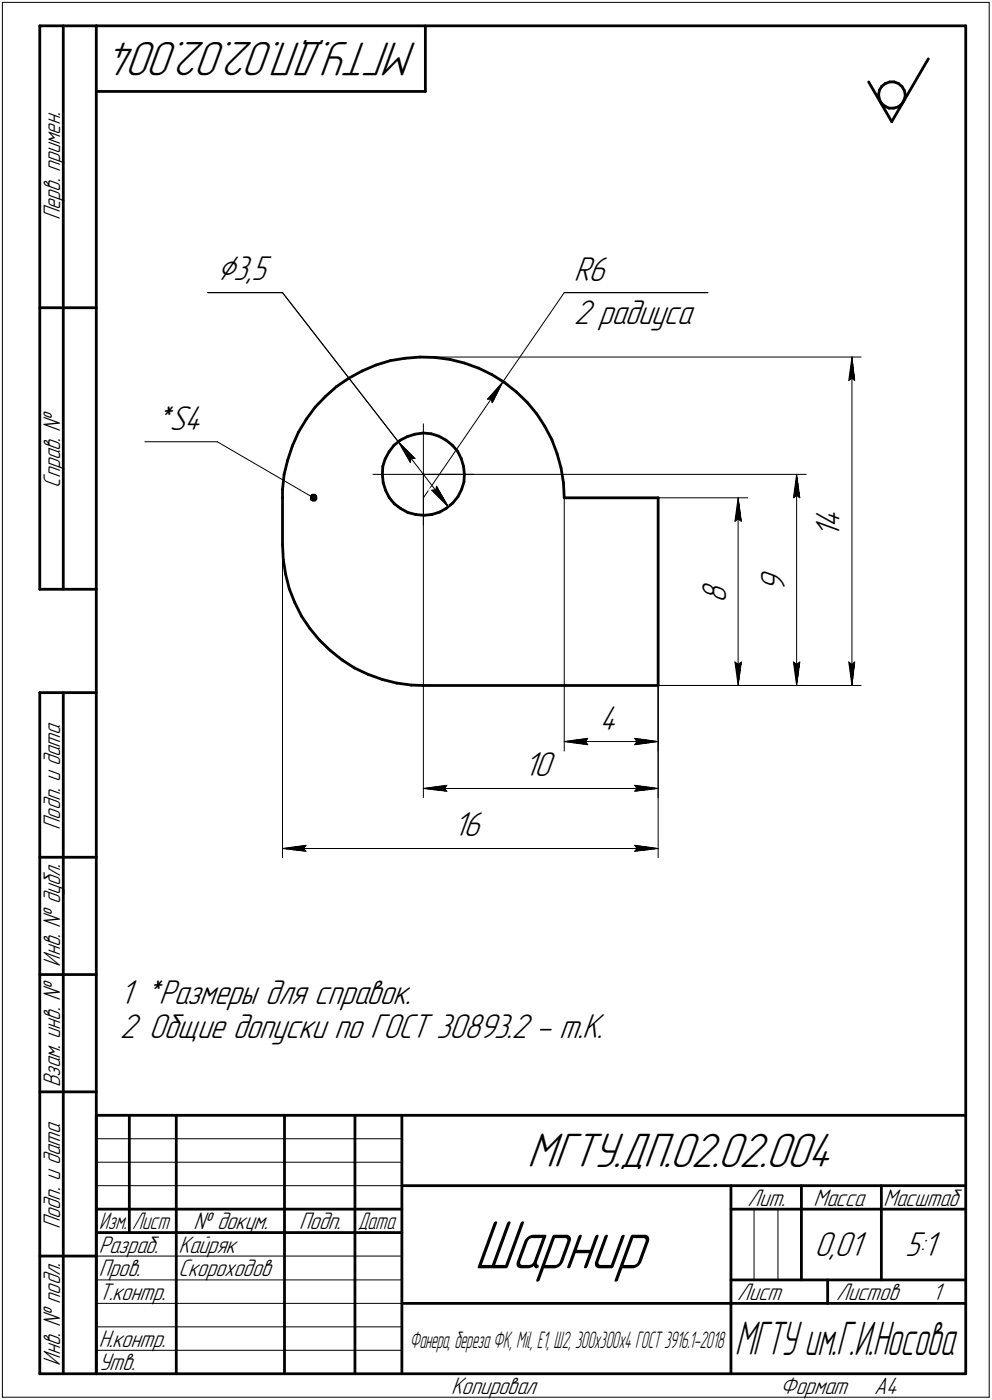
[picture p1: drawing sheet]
<svg xmlns="http://www.w3.org/2000/svg" width="211mm" height="298mm" viewBox="0 0 211 298" stroke-linecap="round" stroke-linejoin="round" font-family="sans-serif">
<defs><g id="words">
<text font-size="15.6" x="100.8" y="270.1">Шарнир</text>
<g font-size="10.9">
<text x="88.8" y="9" transform="rotate(-180 88.8 9)">МГТУ.ДП.02.02.004</text>
<text x="112.2" y="248.5">МГТУ.ДП.02.02.004</text>
</g>
<text font-size="10.6" x="156.4" y="288.5">МГТУ им.Г.И.Носова</text>
<text font-size="8.5" x="46.2" y="59.7">Ç3,5</text>
<g font-size="7.8">
<text x="122.1" y="59.8">R6</text>
<text x="122.1" y="68.9">2 радиуса</text>
<text x="32.9" y="91.5">*S4</text>
<text x="178.7" y="112.4" transform="rotate(-90 178.7 112.4)">4</text>
<text x="178.7" y="114.5" transform="rotate(-90 178.7 114.5)">1</text>
<text x="167" y="126" transform="rotate(-90 167 126)">9</text>
<text x="154.5" y="128.5" transform="rotate(-90 154.5 128.5)">8</text>
<text x="127.6" y="155.4">4</text>
<text x="111.5" y="165.3">10</text>
<text x="96.5" y="178.1">16</text>
<text x="25.5" y="213.8">1 *Размеры для справок.</text>
<text x="25.5" y="221">2 Общие допуски по ГОСТ 30893.2 - m.K.</text>
<text x="173.3" y="267.5">0,01</text>
<text x="192.6" y="267.5">5:1</text>
</g>
<g font-size="5.4">
<text x="12.8" y="46.9" transform="rotate(-90 12.8 46.9)">Перв. примен.</text>
<text x="12.8" y="103.8" transform="rotate(-90 12.8 103.8)">Справ. №</text>
<text x="12.8" y="176.7" transform="rotate(-90 12.8 176.7)">Подп. и дата</text>
<text x="12.8" y="205.8" transform="rotate(-90 12.8 205.8)">Инв. № дубл.</text>
<text x="12.8" y="231.6" transform="rotate(-90 12.8 231.6)">Взам. инв. №</text>
<text x="159.1" y="256.8">Лит.</text>
<text x="173.1" y="256.8">Масса</text>
<text x="188" y="256.8">Масштаб</text>
<text x="12.8" y="261.7" transform="rotate(-90 12.8 261.7)">Подп. и дата</text>
<text x="41.2" y="261.8">№ докум.</text>
<text x="63.6" y="261.8">Подп.</text>
<text x="21" y="266.8">Разраб.</text>
<text x="38" y="266.8">Кайряк</text>
<text x="21" y="271.8">Пров.</text>
<text x="38" y="271.8">Скороходов</text>
<text x="21" y="276.8">Т.контр.</text>
<text x="156.9" y="276.8">Лист</text>
<text x="177.9" y="276.8">Листов</text>
<text x="198.4" y="276.8">1</text>
<text x="21" y="286.8">Н.контр.</text>
<text x="12.8" y="290.8" transform="rotate(-90 12.8 290.8)">Инв. № подл.</text>
<text x="21" y="291.8">Утв.</text>
<text x="96" y="296.8">Копировал</text>
<text x="166" y="296.8">Формат</text>
<text x="186" y="296.8">A4</text>
</g>
<g font-size="5.3">
<text x="21.1" y="261.8">Изм.</text>
<text x="28.1" y="261.8">Лист</text>
<text x="76.1" y="261.8">Дата</text>
</g>
<text font-size="5.2" x="87.2" y="287.1">Фанера, береза ФК, Mil, Е1, Ш2, 300х300x4 ГОСТ 3916.1-2018</text>
</g></defs>
<g fill="none" stroke="#000" stroke-width=".59">
<path d="M8.5 5.5v120zM8.5 5.5h12zM13.5 5.5v120zM20.5 5.5v287zM20.5 5.5h185zM20.5 19.5h70zM90.5 5.5v14zM184.8 17.4l4.9 8.5zM187.1 19.2l-.2 1zM187.6 18.4l.8-.6zM187.6 18.4l-.5 .8zM188.4 17.8l.9-.4z"/>
<path d="M189.3 17.4h.9zM190.2 17.4l1 .4zM191.2 17.8l.7 .7zM191.9 18.5l.5 .8zM192.4 19.3l.2 .9zM197.5 12.5l-7.8 13.4zM205.5 5.5v287zM186.9 20.2l.2 1zM187.1 21.2l.4 .8zM187.5 22l.8 .6zM188.3 22.6l.8 .4zM189.1 23h1.1z"/>
<path d="M190.2 23l.9-.2zM191.1 22.8l.8-.6zM192.4 21.3l-.5 .9zM192.6 20.4l-.2 .9zM192.6 20.2v.2zM8.5 65.5h12zM77 79l3-1.3zM80 77.7l3.1-.9zM83.1 76.8l3.1-.5zM86.2 76.3l3.2-.3zM89.4 76l3.1 .1zM92.5 76.1l3.3 .4z"/>
<path d="M95.8 76.5l3 .8zM98.8 77.3l3.1 1.1zM101.9 78.4l2.7 1.4zM104.6 79.8l2.8 1.6zM61.2 98l-.7 3zM62.2 94.9l-1 3.1zM63.5 92l-1.3 2.9zM65.2 89.2l-1.7 2.8zM67.1 86.7l-1.9 2.5zM69.3 84.4l2.3-2.1zM69.3 84.4l-2.2 2.3zM71.6 82.3l2.7-1.8z"/>
<path d="M74.3 80.5l2.7-1.5zM81.4 99.3v1.8zM82 97.7l-.6 1.6zM82.8 96.2l-.8 1.5zM83.8 94.8l1.4-1.1zM83.8 94.8l-1 1.4zM85.2 93.7l1.5-.7zM86.7 93l1.6-.5zM88.3 92.5l1.8-.3zM90.1 92.2l1.7 .2zM91.8 92.4l1.6 .5zM93.4 92.9l1.5 .8z"/>
<path d="M94.9 93.7l1.4 1.1zM96.3 94.8l1.1 1.3zM97.4 96.1l.7 1.5zM98.1 97.6l.5 1.7zM98.6 99.3l.2 1.7zM107.4 81.4l2.5 2.1zM109.9 83.5l2.3 2.2zM112.2 85.7l2 2.4zM114.2 88.1l1.7 2.7zM115.9 90.8l1.5 2.8zM117.4 93.6l1.1 3zM118.5 96.6l.9 3.1z"/>
<path d="M119.4 99.7l.5 3.1zM60.1 116l.2 3.2zM60.1 104.2v1.8zM60.1 106v10zM60.3 119.2l.5 3.1zM60.5 101l-.4 3.2zM81.4 101.1l.1 1.7zM81.5 102.8l.5 1.6zM82 104.4l.8 1.5zM82.8 105.9l1.1 1.4zM83.9 107.3l1.4 1zM85.3 108.3l1.5 .8z"/>
<path d="M86.8 109.1l1.7 .5zM88.5 109.6l1.7 .1zM90.2 109.7l1.7-.1zM91.9 109.6l1.7-.5zM93.6 109.1l1.4-.9zM95 108.2l1.4-1.1zM97.5 105.7l-1.1 1.4zM98.2 104.2l-.7 1.5zM98.7 102.6l-.5 1.6zM98.8 101l-.1 1.6zM119.9 102.8l.2 3.2zM120.1 106h19.9z"/>
<path d="M140 106v40zM8.5 125.5h12zM60.8 122.3l.8 3.1zM61.6 125.4l1.1 3zM62.7 128.4l1.5 2.8zM64.2 131.2l1.8 2.7zM66 133.9l2 2.4zM68 136.3l2.3 2.2zM70.3 138.5l2.5 2zM8.5 147.5v145zM8.5 147.5h12zM13.5 147.5v145z"/>
<path d="M72.8 140.5l2.6 1.7zM75.4 142.2l2.9 1.4zM78.3 143.6l3.1 1.1zM81.4 144.7l3 .8zM84.4 145.5l3.1 .4zM87.5 145.9l2.6 .1zM90.1 146h49.9zM8.5 182.5h12zM8.5 207.5h12zM8.5 232.5h12zM20.5 237.5h185zM20.5 237.5v55z"/>
<path d="M27.5 237.5v25zM37.5 237.5v55zM60.5 237.5v55zM75.5 237.5v55zM85.5 237.5v55zM20.5 257.5h65zM85.5 252.5h120zM155.5 252.5v40zM155.5 257.5h15zM170.5 252.5v20zM170.5 257.5h35zM187.5 252.5v20z"/>
<path d="M8.5 267.5h12zM20.5 262.5h65zM85.5 277.5h70zM155.5 277.5h50zM155.5 272.5h50zM176.1 272.5v5zM8.5 292.5h12zM20.5 292.5h185z"/>
</g>
<g fill="none" stroke="#000" stroke-width=".21">
<path d="M.5 .5v297zM.5 .5h210zM210.5 .5v297zM44.2 62.3h15.9zM60.1 62.3l24.7 31.8zM90.1 76h93.1zM120.1 62.3l-13.1 19zM120.1 62.3h30.5zM181.3 76l.6 5zM181.3 76l-.7 5zM181.3 76v70zM30.8 94.1h15.4z"/>
<path d="M46.2 94.1l20.5 11.9zM84.8 94.1l3.5 3.5zM84.8 94.1l2.5 4.4zM84.8 94.1l10.6 13.8zM87.5 97.6h.8zM87.5 97.6l-.2 .9zM90.1 90.3v10.7zM103.7 85h.8zM104.5 85l.2 .8zM107 81.3l-2.3 4.5zM107 81.3l-3.3 3.7zM107 81.3l-16.9 24.7z"/>
<path d="M180.6 81l.7-.5zM181.3 80.5l.6 .5zM60.1 116v66.6zM79.3 101h10.8zM90.1 101h10.7zM90.1 101v10.8zM90.1 101h81.4zM90.1 101v68.8zM91.9 104.4l3.5 3.5zM91.9 104.4l.8-.1zM92.9 103.5l-.2 .8zM92.9 103.5l2.5 4.4z"/>
<path d="M120.1 106v53.9zM140 106h19.1zM140 106v53.9zM156.4 111l.7-.5zM157.1 106l.6 5zM157.1 110.5l.6 .5zM157.1 106l-.7 5zM157.1 106v40zM168.8 106l.7-.5zM169.5 101l.7 5zM169.5 105.5l.7 .5zM169.5 101l-.7 5z"/>
<path d="M169.5 101v45zM120.1 157.9l5-.7zM120.1 157.9l5 .7zM120.1 157.9h19.9zM124.5 157.9l.6 .7zM125.1 157.2l-.6 .7zM135 158.6l5-.7zM135 157.2l.6 .7zM135 157.2l5 .7zM135.6 157.9l-.6 .7zM140 146v36.6zM140 146h19.1z"/>
<path d="M140 146h31.5zM140 146h43.2zM140 146v23.8zM156.4 141l.7 5zM156.4 141l.7 .5zM157.1 141.5l.6-.5zM157.7 141l-.6 5zM168.8 141l.7 5zM168.8 141l.7 .5zM169.5 141.5l.7-.5zM170.2 141l-.7 5zM180.6 141l.7 5z"/>
<path d="M180.6 141l.7 .5zM181.3 141.5l.6-.5zM181.9 141l-.6 5zM90.1 167.9l5-.7zM90.1 167.9l5 .6zM90.1 167.9h49.9zM94.6 167.9l.5 .6zM95.1 167.2l-.5 .7zM135 168.5l5-.6zM135 167.2l.6 .7zM135 167.2l5 .7zM135.6 167.9l-.6 .6z"/>
<path d="M60.1 180.7l5-.7zM60.1 180.7l5 .6zM60.1 180.7h79.9zM64.6 180.7l.5 .6zM65.1 180l-.5 .7zM135 181.3l5-.6zM135 180l.6 .7zM135 180l5 .7zM135.6 180.7l-.6 .6zM20.5 247.5h65zM20.5 252.5h65zM20.5 242.5h65z"/>
<path d="M160.4 257.5v15zM165.5 257.5v15zM20.5 267.5h65zM20.5 272.5h65zM20.5 277.5h65zM.5 297.5h210zM20.5 282.5h65zM20.5 287.5h65z"/>
</g>
<g fill="#fff" stroke="#fff" stroke-width=".21">
<path d="M96.5 172.6h7.1zM96.5 172.6h7.1zM96.5 172.7h7.1zM96.5 172.8h7.1zM96.5 172.9h7.1zM96.5 173h7.1zM96.5 173.1h7.1zM96.5 173.1h7.1zM96.5 173.2h7.1zM96.5 173.3h7.1zM96.5 173.4h7.1zM96.5 173.5h7.1zM96.5 173.6h7.1zM96.5 173.7h7.1zM96.5 173.7h7.1zM96.5 173.8h7.1zM96.5 173.9h7.1zM96.5 174h7.1zM96.5 174.1h7.1zM96.5 174.2h7.1zM96.5 174.2h7.1zM96.5 174.3h7.1zM96.5 174.4h7.1zM96.5 174.5h7.1zM96.5 174.6h7.1zM96.5 174.7h7.1zM96.5 174.8h7.1zM96.5 174.8h7.1zM96.5 174.9h7.1zM96.5 175h7.1zM96.5 175.1h7.1zM96.5 175.2h7.1zM96.5 175.3h7.1zM96.5 175.3h7.1zM96.5 175.4h7.1zM96.5 175.5h7.1zM96.5 175.6h7.1zM96.5 175.7h7.1zM96.5 175.8h7.1zM96.5 175.9h7.1zM96.5 175.9h7.1zM96.5 176h7.1zM96.5 176.1h7.1zM96.5 176.2h7.1zM96.5 176.3h7.1zM96.5 176.4h7.1zM96.5 176.4h7.1zM96.5 176.5h7.1zM96.5 176.6h7.1zM96.5 176.7h7.1zM96.5 176.8h7.1zM96.5 176.9h7.1zM96.5 177h7.1zM96.5 177h7.1zM96.5 177.1h7.1zM96.5 177.2h7.1zM96.5 177.3h7.1zM96.5 177.4h7.1zM96.5 177.5h7.1zM96.5 177.5h7.1zM96.5 177.6h7.1zM96.5 177.7h7.1zM96.5 177.8h7.1zM96.5 177.9h7.1zM96.5 178h7.1zM96.5 178.1h7.1zM96.5 178.1h7.1zM96.5 178.2h7.1zM96.5 178.3h7.1zM96.5 178.4h7.1zM96.5 178.5h7.1zM96.5 178.6h7.1zM96.5 178.6h7.1zM96.5 178.7h7.1zM96.5 178.8h7.1zM96.5 178.9h7.1zM96.5 179h7.1zM96.5 179.1h7.1zM96.5 179.2h7.1zM96.5 179.2h7.1zM96.5 179.3h7.1zM96.5 179.4h7.1zM96.5 179.5h7.1zM96.5 179.6h7.1z"/>
<path d="M65 179.5h.6zM64.4 179.6h1.2zM63.8 179.7h1.8zM63.2 179.7h2.4zM62.6 179.8h3zM61.9 179.9h3.7zM61.7 180h3.9zM61.6 180.1h4zM61.3 180.2h4.3zM61.1 180.3h4.5zM61 180.3h4.6zM60.7 180.4h4.9zM60.5 180.5h5.1zM60.4 180.6h5.2zM60.1 180.7h5.5zM60.4 180.8h5.2zM60.6 180.8h5zM60.8 180.9h4.8zM61 181h4.6zM61.3 181.1h4.3zM61.5 181.2h4.1zM61.7 181.3h3.9zM61.9 181.4h3.7zM62.6 181.4h3zM63.2 181.5h2.4zM63.8 181.6h1.8zM64.4 181.7h1.2zM65 181.8h.6z"/>
<path d="M134.5 179.5h.7zM134.5 179.6h1.3zM134.5 179.7h1.9zM134.5 179.7h2.6zM134.5 179.8h3.2zM134.5 179.9h3.8zM134.5 180h4zM134.5 180.1h4.2zM134.5 180.2h4.4zM134.5 180.3h4.6zM134.5 180.3h4.8zM134.5 180.4h4.9zM134.5 180.5h5.2zM134.5 180.6h5.4zM134.5 180.7h5.5zM134.5 180.8h5.4zM134.5 180.8h5.1zM134.5 180.9h4.9zM134.5 181h4.7zM134.5 181.1h4.4zM134.5 181.2h4.3zM134.5 181.3h4zM134.5 181.4h3.8zM134.5 181.4h3.2zM134.5 181.5h2.6zM134.5 181.6h1.9zM134.5 181.7h1.3zM134.5 181.8h.7z"/>
<path d="M148.9 123.5h7.1zM148.9 123.6h7.1zM148.9 123.7h7.1zM148.9 123.8h7.1zM148.9 123.9h7.1zM148.9 124h7.1zM148.9 124h7.1zM148.9 124.1h7.1zM148.9 124.2h7.1zM148.9 124.3h7.1zM148.9 124.4h7.1zM148.9 124.5h7.1zM148.9 124.5h7.1zM148.9 124.6h7.1zM148.9 124.7h7.1zM148.9 124.8h7.1zM148.9 124.9h7.1zM148.9 125h7.1zM148.9 125.1h7.1zM148.9 125.1h7.1zM148.9 125.2h7.1zM148.9 125.3h7.1zM148.9 125.4h7.1zM148.9 125.5h7.1zM148.9 125.6h7.1zM148.9 125.6h7.1zM148.9 125.7h7.1zM148.9 125.8h7.1zM148.9 125.9h7.1zM148.9 126h7.1zM148.9 126.1h7.1zM148.9 126.2h7.1zM148.9 126.2h7.1zM148.9 126.3h7.1zM148.9 126.4h7.1zM148.9 126.5h7.1zM148.9 126.6h7.1zM148.9 126.7h7.1zM148.9 126.7h7.1zM148.9 126.8h7.1zM148.9 126.9h7.1zM148.9 127h7.1zM148.9 127.1h7.1zM148.9 127.2h7.1zM148.9 127.3h7.1zM148.9 127.3h7.1zM148.9 127.4h7.1zM148.9 127.5h7.1zM148.9 127.6h7.1zM148.9 127.7h7.1zM148.9 127.8h7.1zM148.9 127.8h7.1zM148.9 127.9h7.1zM148.9 128h7.1zM148.9 128.1h7.1zM148.9 128.2h7.1zM148.9 128.3h7.1zM148.9 128.4h7.1zM148.9 128.4h7.1z"/>
<path d="M157 106.3h.2zM157 106.3h.2zM156.9 106.4h.4zM156.9 106.5h.4zM156.8 106.6h.5zM156.8 106.7h.6zM156.8 106.8h.6zM156.7 106.8h.8zM156.7 106.9h.8zM156.6 107h1zM156.6 107.1h1zM156.5 107.2h1.1zM156.5 107.3h1.1zM156.5 107.4h1.1zM156.5 107.4h1.2zM156.5 107.5h1.2zM156.4 107.6h1.4zM156.4 107.7h1.4zM156.3 107.8h1.5zM156.3 107.9h1.6zM156.3 107.9h1.6zM156.3 108h1.6zM156.3 108.1h1.6zM156.3 108.2h1.6zM156.3 108.3h1.6zM156.3 108.4h1.6zM156.3 108.5h1.7zM156.2 108.5h1.8zM156.2 108.6h1.8zM156.2 108.7h1.8zM156.2 108.8h1.8zM156.2 108.9h1.8zM156.2 109h1.8zM156.2 109.1h1.9zM156.2 109.1h1.9zM156.2 109.2h1.9zM156.1 109.3h2zM156.1 109.4h2zM156.1 109.5h2zM156.1 109.6h2zM156.1 109.6h2zM156.1 109.7h2.1zM156.1 109.8h2.1zM156.1 109.9h2.1zM156.1 110h2.1zM156 110.1h2.2zM156 110.2h2.2zM156 110.2h2.2zM156 110.3h2.2zM156 110.4h2.2zM156 110.5h2.2zM156 110.6h2.2zM156 110.7h2.2zM156 110.7h2.2zM156 110.8h2.2zM156 110.9h2.3zM156 111h2.3zM156 111.1h2.3zM156 111.2h2.3zM156 111.3h2.3zM156 111.3h2.3zM156 111.4h2.3z"/>
<path d="M155.9 140.5h2.4zM156 140.5h2.3zM156 140.6h2.3zM156 140.7h2.3zM156 140.8h2.3zM156 140.9h2.3zM156 141h2.3zM156 141.1h2.3zM156 141.1h2.2zM156 141.2h2.2zM156 141.3h2.2zM156 141.4h2.2zM156 141.5h2.2zM156 141.6h2.2zM156 141.6h2.2zM156 141.7h2.2zM156 141.8h2.2zM156 141.9h2.2zM156.1 142h2.1zM156.1 142.1h2.1zM156.1 142.2h2.1zM156.1 142.2h2.1zM156.1 142.3h2zM156.1 142.4h2zM156.1 142.5h2zM156.1 142.6h2zM156.1 142.7h2zM156.2 142.7h1.9zM156.2 142.8h1.9zM156.2 142.9h1.9zM156.2 143h1.8zM156.2 143.1h1.8zM156.2 143.2h1.8zM156.2 143.3h1.8zM156.2 143.3h1.8zM156.2 143.4h1.8zM156.3 143.5h1.7zM156.3 143.6h1.6zM156.3 143.7h1.6zM156.3 143.8h1.6zM156.3 143.8h1.6zM156.3 143.9h1.6zM156.3 144h1.6zM156.3 144.1h1.6zM156.3 144.2h1.5zM156.4 144.3h1.4zM156.4 144.4h1.4zM156.5 144.4h1.2zM156.5 144.5h1.2zM156.5 144.6h1.1zM156.5 144.7h1.1zM156.5 144.8h1.1zM156.6 144.9h1zM156.6 144.9h1zM156.7 145h.8zM156.7 145.1h.8zM156.8 145.2h.6zM156.8 145.3h.6zM156.8 145.4h.5zM156.9 145.5h.4zM156.9 145.5h.4zM157 145.6h.2zM157 145.7h.2z"/>
<path d="M161.4 121h7.1zM161.4 121.1h7.1zM161.4 121.2h7.1zM161.4 121.2h7.1zM161.4 121.3h7.1zM161.4 121.4h7.1zM161.4 121.5h7.1zM161.4 121.6h7.1zM161.4 121.7h7.1zM161.4 121.8h7.1zM161.4 121.8h7.1zM161.4 121.9h7.1zM161.4 122h7.1zM161.4 122.1h7.1zM161.4 122.2h7.1zM161.4 122.3h7.1zM161.4 122.3h7.1zM161.4 122.4h7.1zM161.4 122.5h7.1zM161.4 122.6h7.1zM161.4 122.7h7.1zM161.4 122.8h7.1zM161.4 122.9h7.1zM161.4 122.9h7.1zM161.4 123h7.1zM161.4 123.1h7.1zM161.4 123.2h7.1zM161.4 123.3h7.1zM161.4 123.4h7.1zM161.4 123.4h7.1zM161.4 123.5h7.1zM161.4 123.6h7.1zM161.4 123.7h7.1zM161.4 123.8h7.1zM161.4 123.9h7.1zM161.4 124h7.1zM161.4 124h7.1zM161.4 124.1h7.1zM161.4 124.2h7.1zM161.4 124.3h7.1zM161.4 124.4h7.1zM161.4 124.5h7.1zM161.4 124.5h7.1zM161.4 124.6h7.1zM161.4 124.7h7.1zM161.4 124.8h7.1zM161.4 124.9h7.1zM161.4 125h7.1zM161.4 125.1h7.1zM161.4 125.1h7.1zM161.4 125.2h7.1zM161.4 125.3h7.1zM161.4 125.4h7.1zM161.4 125.5h7.1zM161.4 125.6h7.1zM161.4 125.6h7.1zM161.4 125.7h7.1zM161.4 125.8h7.1zM161.4 125.9h7.1z"/>
<path d="M169.4 101.3h.3zM169.4 101.3h.3zM169.3 101.4h.5zM169.3 101.5h.5zM169.2 101.6h.6zM169.2 101.7h.6zM169.2 101.8h.6zM169.2 101.9h.7zM169.2 101.9h.7zM169.1 102h.9zM169.1 102.1h.9zM169 102.2h1zM169 102.3h1.1zM169 102.4h1.1zM168.9 102.4h1.3zM168.9 102.5h1.3zM168.8 102.6h1.5zM168.8 102.7h1.5zM168.7 102.8h1.6zM168.7 102.9h1.6zM168.7 103h1.6zM168.7 103h1.6zM168.7 103.1h1.6zM168.7 103.2h1.6zM168.7 103.3h1.6zM168.7 103.4h1.6zM168.7 103.5h1.7zM168.7 103.5h1.7zM168.7 103.6h1.7zM168.7 103.7h1.7zM168.7 103.8h1.7zM168.7 103.9h1.7zM168.7 104h1.7zM168.7 104.1h1.8zM168.7 104.1h1.8zM168.7 104.2h1.8zM168.6 104.3h1.9zM168.6 104.4h1.9zM168.6 104.5h1.9zM168.6 104.6h1.9zM168.6 104.6h1.9zM168.6 104.7h2zM168.6 104.8h2zM168.6 104.9h2zM168.6 105h2zM168.5 105.1h2.1zM168.5 105.2h2.1zM168.5 105.2h2.1zM168.5 105.3h2.2zM168.5 105.4h2.2zM168.5 105.5h2.2zM168.5 105.6h2.2zM168.5 105.7h2.2zM168.5 105.7h2.2zM168.4 105.8h2.3zM168.4 105.9h2.4zM168.4 106h2.4zM168.4 106.1h2.4zM168.4 106.2h2.4zM168.4 106.3h2.4zM168.4 106.3h2.4zM168.4 106.4h2.4z"/>
<path d="M168.3 140.5h2.5zM168.4 140.5h2.4zM168.4 140.6h2.4zM168.4 140.7h2.4zM168.4 140.8h2.4zM168.4 140.9h2.4zM168.4 141h2.4zM168.4 141.1h2.4zM168.4 141.1h2.3zM168.5 141.2h2.2zM168.5 141.3h2.2zM168.5 141.4h2.2zM168.5 141.5h2.2zM168.5 141.6h2.2zM168.5 141.6h2.2zM168.5 141.7h2.1zM168.5 141.8h2.1zM168.5 141.9h2.1zM168.6 142h2zM168.6 142.1h2zM168.6 142.2h2zM168.6 142.2h2zM168.6 142.3h1.9zM168.6 142.4h1.9zM168.6 142.5h1.9zM168.6 142.6h1.9zM168.6 142.7h1.9zM168.7 142.7h1.8zM168.7 142.8h1.8zM168.7 142.9h1.8zM168.7 143h1.7zM168.7 143.1h1.7zM168.7 143.2h1.7zM168.7 143.3h1.7zM168.7 143.3h1.7zM168.7 143.4h1.7zM168.7 143.5h1.7zM168.7 143.6h1.6zM168.7 143.7h1.6zM168.7 143.8h1.6zM168.7 143.8h1.6zM168.7 143.9h1.6zM168.7 144h1.6zM168.7 144.1h1.6zM168.7 144.2h1.6zM168.8 144.3h1.5zM168.8 144.4h1.5zM168.9 144.4h1.3zM168.9 144.5h1.3zM169 144.6h1.1zM169 144.7h1.1zM169 144.8h1zM169.1 144.9h.9zM169.1 144.9h.9zM169.2 145h.7zM169.2 145.1h.7zM169.2 145.2h.6zM169.2 145.3h.6zM169.2 145.4h.6zM169.3 145.5h.5zM169.3 145.5h.5zM169.4 145.6h.3zM169.4 145.7h.3z"/>
<path d="M106.8 81.4h.2zM106.7 81.5h.3zM106.5 81.6h.5zM106.4 81.7h.6zM106.3 81.8h.6zM106.1 81.9h.8zM106 82h.9zM105.8 82h1.1zM105.7 82.1h1.2zM105.6 82.2h1.2zM105.4 82.3h1.4zM105.4 82.4h1.4zM105.3 82.5h1.5zM105.2 82.5h1.6zM105.2 82.6h1.6zM105.1 82.7h1.7zM105 82.8h1.8zM104.9 82.9h1.9zM104.8 83h2zM104.8 83.1h2zM104.7 83.1h2zM104.6 83.2h2.1zM104.6 83.3h2zM104.5 83.4h2.1zM104.4 83.5h2.1zM104.3 83.6h2.2zM104.2 83.7h2.2zM104.2 83.7h2.2zM104.1 83.8h2.2zM104.1 83.9h2.2zM104 84h2.3zM103.9 84.1h2.4zM103.8 84.2h2.4zM103.7 84.2h2.5zM103.6 84.3h2.5zM103.6 84.4h2.5zM103.5 84.5h2.5zM103.5 84.6h2.5zM103.4 84.7h2.5zM103.3 84.8h2.6zM103.2 84.8h2.6zM103.1 84.9h2.7zM103 85h2.7zM103 85.1h2.7zM103.1 85.2h2.6zM103.2 85.3h2.5zM103.4 85.3h2.2zM103.5 85.4h2.1zM103.6 85.5h1.9zM103.7 85.6h1.8zM103.9 85.7h1.5zM104 85.8h1.4zM104.1 85.9h1.2zM104.2 85.9h1.1zM104.3 86h.9zM104.5 86.1h.7zM104.6 86.2h.6zM104.6 86.3h.6zM104.8 86.4h.3zM104.9 86.4h.2z"/>
<path d="M122.1 54.2h8.1zM122.1 54.3h8.1zM122.1 54.4h8.1zM122.1 54.4h8.1zM122.1 54.5h8.1zM122.1 54.6h8.1zM122.1 54.7h8.1zM122.1 54.8h8.1zM122.1 54.9h8.1zM122.1 54.9h8.1zM122.1 55h8.1zM122.1 55.1h8.1zM122.1 55.2h8.1zM122.1 55.3h8.1zM122.1 55.4h8.1zM122.1 55.5h8.1zM122.1 55.5h8.1zM122.1 55.6h8.1zM122.1 55.7h8.1zM122.1 55.8h8.1zM122.1 55.9h8.1zM122.1 56h8.1zM122.1 56h8.1zM122.1 56.1h8.1zM122.1 56.2h8.1zM122.1 56.3h8.1zM122.1 56.4h8.1zM122.1 56.5h8.1zM122.1 56.6h8.1zM122.1 56.6h8.1zM122.1 56.7h8.1zM122.1 56.8h8.1zM122.1 56.9h8.1zM122.1 57h8.1zM122.1 57.1h8.1zM122.1 57.1h8.1zM122.1 57.2h8.1zM122.1 57.3h8.1zM122.1 57.4h8.1zM122.1 57.5h8.1zM122.1 57.6h8.1zM122.1 57.7h8.1zM122.1 57.7h8.1zM122.1 57.8h8.1zM122.1 57.9h8.1zM122.1 58h8.1zM122.1 58.1h8.1zM122.1 58.2h8.1zM122.1 58.3h8.1zM122.1 58.3h8.1zM122.1 58.4h8.1zM122.1 58.5h8.1zM122.1 58.6h8.1zM122.1 58.7h8.1zM122.1 58.8h8.1zM122.1 58.8h8.1zM122.1 58.9h8.1zM122.1 59h8.1zM122.1 59.1h8.1zM122.1 59.2h8.1zM122.1 59.3h8.1zM122.1 59.4h8.1zM122.1 59.4h8.1zM122.1 59.5h8.1zM122.1 59.6h8.1zM122.1 59.7h8.1zM122.1 59.8h8.1zM122.1 59.9h8.1zM122.1 59.9h8.1zM122.1 60h8.1zM122.1 60.1h8.1zM122.1 60.2h8.1zM122.1 60.3h8.1zM122.1 60.4h8.1zM122.1 60.5h8.1zM122.1 60.5h8.1zM122.1 60.6h8.1zM122.1 60.7h8.1zM122.1 60.8h8.1zM122.1 60.9h8.1zM122.1 61h8.1zM122.1 61h8.1zM122.1 61.1h8.1zM122.1 61.2h8.1z"/>
<path d="M122.1 63.2h26.6zM122.1 63.3h26.6zM122.1 63.4h26.6zM122.1 63.5h26.6zM122.1 63.6h26.6zM122.1 63.7h26.6zM122.1 63.8h26.6zM122.1 63.8h26.6zM122.1 63.9h26.6zM122.1 64h26.6zM122.1 64.1h26.6zM122.1 64.2h26.6zM122.1 64.3h26.6zM122.1 64.3h26.6zM122.1 64.4h26.6zM122.1 64.5h26.6zM122.1 64.6h26.6zM122.1 64.7h26.6zM122.1 64.8h26.6zM122.1 64.9h26.6zM122.1 64.9h26.6zM122.1 65h26.6zM122.1 65.1h26.6zM122.1 65.2h26.6zM122.1 65.3h26.6zM122.1 65.4h26.6zM122.1 65.4h26.6zM122.1 65.5h26.6zM122.1 65.6h26.6zM122.1 65.7h26.6zM122.1 65.8h26.6zM122.1 65.9h26.6zM122.1 66h26.6zM122.1 66h26.6zM122.1 66.1h26.6zM122.1 66.2h26.6zM122.1 66.3h26.6zM122.1 66.4h26.6zM122.1 66.5h26.6zM122.1 66.5h26.6zM122.1 66.6h26.6zM122.1 66.7h26.6zM122.1 66.8h26.6zM122.1 66.9h26.6zM122.1 67h26.6zM122.1 67.1h26.6zM122.1 67.1h26.6zM122.1 67.2h26.6zM122.1 67.3h26.6zM122.1 67.4h26.6zM122.1 67.5h26.6zM122.1 67.6h26.6zM122.1 67.6h26.6zM122.1 67.7h26.6zM122.1 67.8h26.6zM122.1 67.9h26.6zM122.1 68h26.6zM122.1 68.1h26.6zM122.1 68.2h26.6zM122.1 68.2h26.6zM122.1 68.3h26.6zM122.1 68.4h26.6zM122.1 68.5h26.6zM122.1 68.6h26.6zM122.1 68.7h26.6zM122.1 68.7h26.6zM122.1 68.8h26.6zM122.1 68.9h26.6zM122.1 69h26.6zM122.1 69.1h26.6zM122.1 69.2h26.6zM122.1 69.3h26.6zM122.1 69.3h26.6zM122.1 69.4h26.6zM122.1 69.5h26.6zM122.1 69.6h26.6zM122.1 69.7h26.6zM122.1 69.8h26.6zM122.1 69.8h26.6zM122.1 69.9h26.6zM122.1 70h26.6zM122.1 70.1h26.6zM122.1 70.2h26.6zM122.1 70.3h26.6zM122.1 70.4h26.6z"/>
<path d="M93 102.9h.1zM92.9 103h.3zM92.7 103h.5zM92.6 103.1h.7zM92.5 103.2h.8zM92.4 103.3h1zM92.3 103.4h1.2zM92.2 103.5h1.3zM92 103.5h1.6zM91.9 103.6h1.7zM91.9 103.7h1.7zM91.8 103.8h1.8zM91.7 103.9h2zM91.5 104h2.3zM91.4 104.1h2.4zM91.4 104.1h2.5zM91.3 104.2h2.6zM91.1 104.3h2.9zM91.2 104.4h2.8zM91.3 104.5h2.8zM91.4 104.6h2.7zM91.4 104.6h2.7zM91.5 104.7h2.7zM91.6 104.8h2.6zM91.7 104.9h2.6zM91.8 105h2.6zM91.9 105.1h2.5zM91.9 105.2h2.6zM92 105.2h2.5zM92.1 105.3h2.5zM92.2 105.4h2.4zM92.3 105.5h2.4zM92.4 105.6h2.3zM92.5 105.7h2.2zM92.5 105.7h2.3zM92.6 105.8h2.2zM92.7 105.9h2.2zM92.8 106h2.1zM92.9 106.1h2.1zM93 106.2h2zM93 106.3h2zM93.1 106.3h2zM93.2 106.4h1.9zM93.3 106.5h1.8zM93.4 106.6h1.7zM93.5 106.7h1.7zM93.6 106.8h1.6zM93.6 106.8h1.6zM93.7 106.9h1.5zM93.9 107h1.3zM94.1 107.1h1.1zM94.1 107.2h1.1zM94.3 107.3h.9zM94.5 107.4h.8zM94.6 107.4h.7zM94.7 107.5h.6zM94.9 107.6h.4zM95 107.7h.4zM95.2 107.8h.2z"/>
<path d="M84.8 94.2h.3zM84.8 94.3h.5zM84.9 94.4h.4zM84.9 94.5h.6zM84.9 94.6h.8zM84.9 94.7h1zM85 94.7h.9zM85 94.8h1.1zM85 94.9h1.3zM85 95h1.4zM85.1 95.1h1.3zM85.1 95.2h1.4zM85.1 95.2h1.5zM85.2 95.3h1.5zM85.2 95.4h1.6zM85.2 95.5h1.7zM85.2 95.6h1.8zM85.3 95.7h1.7zM85.3 95.8h1.8zM85.3 95.8h1.9zM85.3 95.9h2zM85.3 96h2.1zM85.4 96.1h2.1zM85.4 96.2h2.1zM85.5 96.3h2.1zM85.5 96.4h2.2zM85.6 96.4h2.2zM85.7 96.5h2.2zM85.7 96.6h2.3zM85.8 96.7h2.3zM85.8 96.8h2.3zM85.9 96.9h2.3zM85.9 96.9h2.4zM85.9 97h2.5zM86 97.1h2.5zM86 97.2h2.6zM86.1 97.3h2.5zM86.1 97.4h2.6zM86.2 97.5h2.6zM86.2 97.5h2.7zM86.3 97.6h2.7zM86.4 97.7h2.7zM86.4 97.8h2.6zM86.4 97.9h2.4zM86.4 98h2.3zM86.5 98h2.1zM86.6 98.1h1.9zM86.6 98.2h1.7zM86.7 98.3h1.5zM86.7 98.4h1.4zM86.8 98.5h1.2zM86.8 98.6h1.1zM86.9 98.6h.9zM87 98.7h.7zM87 98.8h.5zM87 98.9h.5zM87 99h.4zM87.1 99.1h.2z"/>
<path d="M46.2 54h11.9zM46.2 54.1h11.9zM46.2 54.2h11.9zM46.2 54.3h11.9zM46.2 54.4h11.9zM46.2 54.4h11.9zM46.2 54.5h11.9zM46.2 54.6h11.9zM46.2 54.7h11.9zM46.2 54.8h11.9zM46.2 54.9h11.9zM46.2 54.9h11.9zM46.2 55h11.9zM46.2 55.1h11.9zM46.2 55.2h11.9zM46.2 55.3h11.9zM46.2 55.4h11.9zM46.2 55.5h11.9zM46.2 55.5h11.9zM46.2 55.6h11.9zM46.2 55.7h11.9zM46.2 55.8h11.9zM46.2 55.9h11.9zM46.2 56h11.9zM46.2 56h11.9zM46.2 56.1h11.9zM46.2 56.2h11.9zM46.2 56.3h11.9zM46.2 56.4h11.9zM46.2 56.5h11.9zM46.2 56.6h11.9zM46.2 56.6h11.9zM46.2 56.7h11.9zM46.2 56.8h11.9zM46.2 56.9h11.9zM46.2 57h11.9zM46.2 57.1h11.9zM46.2 57.1h11.9zM46.2 57.2h11.9zM46.2 57.3h11.9zM46.2 57.4h11.9zM46.2 57.5h11.9zM46.2 57.6h11.9zM46.2 57.7h11.9zM46.2 57.7h11.9zM46.2 57.8h11.9zM46.2 57.9h11.9zM46.2 58h11.9zM46.2 58.1h11.9zM46.2 58.2h11.9zM46.2 58.3h11.9zM46.2 58.3h11.9zM46.2 58.4h11.9zM46.2 58.5h11.9zM46.2 58.6h11.9zM46.2 58.7h11.9zM46.2 58.8h11.9zM46.2 58.8h11.9zM46.2 58.9h11.9zM46.2 59h11.9zM46.2 59.1h11.9zM46.2 59.2h11.9zM46.2 59.3h11.9zM46.2 59.4h11.9zM46.2 59.4h11.9zM46.2 59.5h11.9zM46.2 59.6h11.9zM46.2 59.7h11.9zM46.2 59.8h11.9zM46.2 59.9h11.9zM46.2 59.9h11.9zM46.2 60h11.9zM46.2 60.1h11.9zM46.2 60.2h11.9zM46.2 60.3h11.9zM46.2 60.4h11.9zM46.2 60.5h11.9zM46.2 60.5h11.9zM46.2 60.6h11.9zM46.2 60.7h11.9zM46.2 60.8h11.9zM46.2 60.9h11.9zM46.2 61h11.9zM46.2 61h11.9zM46.2 61.1h11.9zM46.2 61.2h11.9z"/>
<path d="M173.1 107.4h7.2zM173.1 107.5h7.2zM173.1 107.6h7.2zM173.1 107.7h7.2zM173.1 107.8h7.2zM173.1 107.9h7.2zM173.1 107.9h7.2zM173.1 108h7.2zM173.1 108.1h7.2zM173.1 108.2h7.2zM173.1 108.3h7.2zM173.1 108.4h7.2zM173.1 108.5h7.2zM173.1 108.5h7.2zM173.1 108.6h7.2zM173.1 108.7h7.2zM173.1 108.8h7.2zM173.1 108.9h7.2zM173.1 109h7.2zM173.1 109.1h7.2zM173.1 109.1h7.2zM173.1 109.2h7.2zM173.1 109.3h7.2zM173.1 109.4h7.2zM173.1 109.5h7.2zM173.1 109.6h7.2zM173.1 109.6h7.2zM173.1 109.7h7.2zM173.1 109.8h7.2zM173.1 109.9h7.2zM173.1 110h7.2zM173.1 110.1h7.2zM173.1 110.2h7.2zM173.1 110.2h7.2zM173.1 110.3h7.2zM173.1 110.4h7.2zM173.1 110.5h7.2zM173.1 110.6h7.2zM173.1 110.7h7.2zM173.1 110.7h7.2zM173.1 110.8h7.2zM173.1 110.9h7.2zM173.1 111h7.2zM173.1 111.1h7.2zM173.1 111.2h7.2zM173.1 111.3h7.2zM173.1 111.3h7.2zM173.1 111.4h7.2zM173.1 111.5h7.2zM173.1 111.6h7.2zM173.1 111.7h7.2zM173.1 111.8h7.2zM173.1 111.8h7.2zM173.1 111.9h7.2zM173.1 112h7.2zM173.1 112.1h7.2zM173.1 112.2h7.2zM173.1 112.3h7.2zM173.1 112.4h7.2zM173.1 112.4h7.2zM173.1 112.5h7.2zM173.1 112.6h7.2zM173.1 112.7h7.2zM173.1 112.8h7.2zM173.1 112.9h7.2zM173.1 112.9h7.2zM173.1 113h7.2zM173.1 113.1h7.2zM173.1 113.2h7.2zM173.1 113.3h7.2zM173.1 113.4h7.2zM173.1 113.5h7.2zM173.1 113.5h7.2zM173.1 113.6h7.2zM173.1 113.7h7.2zM173.1 113.8h7.2zM173.1 113.9h7.2zM173.1 114h7.2zM173.1 114h7.2zM173.1 114.1h7.2zM173.1 114.2h7.2zM173.1 114.3h7.2zM173.1 114.4h7.2zM173.1 114.5h7.2z"/>
<path d="M181.2 76.3h.2zM181.2 76.4h.2zM181.1 76.5h.3zM181.1 76.5h.4zM181 76.6h.5zM181 76.7h.6zM181 76.8h.6zM180.9 76.9h.7zM180.9 77h.8zM180.8 77h.9zM180.8 77.1h.9zM180.8 77.2h1zM180.8 77.3h1zM180.8 77.4h1.1zM180.7 77.5h1.2zM180.7 77.6h1.2zM180.6 77.6h1.3zM180.6 77.7h1.3zM180.5 77.8h1.4zM180.5 77.9h1.5zM180.5 78h1.5zM180.5 78.1h1.5zM180.5 78.1h1.5zM180.5 78.2h1.5zM180.5 78.3h1.5zM180.5 78.4h1.5zM180.4 78.5h1.7zM180.4 78.6h1.7zM180.4 78.7h1.7zM180.4 78.7h1.7zM180.4 78.8h1.7zM180.4 78.9h1.7zM180.4 79h1.7zM180.3 79.1h1.9zM180.3 79.2h1.9zM180.3 79.2h1.9zM180.3 79.3h1.9zM180.3 79.4h1.9zM180.3 79.5h1.9zM180.3 79.6h1.9zM180.3 79.7h1.9zM180.3 79.8h2zM180.3 79.8h2zM180.3 79.9h2zM180.3 80h2zM180.3 80.1h2zM180.3 80.2h2zM180.3 80.3h2zM180.2 80.3h2.2zM180.2 80.4h2.2zM180.2 80.5h2.2zM180.2 80.6h2.2zM180.2 80.7h2.2zM180.2 80.8h2.2zM180.2 80.9h2.2zM180.1 80.9h2.4zM180.1 81h2.4zM180.1 81.1h2.4zM180.1 81.2h2.4zM180.1 81.3h2.4zM180.1 81.4h2.4zM180.1 81.4h2.4z"/>
<path d="M180 140.5h2.5zM180.1 140.5h2.4zM180.1 140.6h2.4zM180.1 140.7h2.4zM180.1 140.8h2.4zM180.1 140.9h2.4zM180.1 141h2.4zM180.1 141.1h2.4zM180.2 141.1h2.2zM180.2 141.2h2.2zM180.2 141.3h2.2zM180.2 141.4h2.2zM180.2 141.5h2.2zM180.2 141.6h2.2zM180.2 141.6h2.2zM180.3 141.7h2zM180.3 141.8h2zM180.3 141.9h2zM180.3 142h2zM180.3 142.1h2zM180.3 142.2h2zM180.3 142.2h2zM180.3 142.3h1.9zM180.3 142.4h1.9zM180.3 142.5h1.9zM180.3 142.6h1.9zM180.3 142.7h1.9zM180.3 142.7h1.9zM180.3 142.8h1.9zM180.3 142.9h1.9zM180.4 143h1.7zM180.4 143.1h1.7zM180.4 143.2h1.7zM180.4 143.3h1.7zM180.4 143.3h1.7zM180.4 143.4h1.7zM180.4 143.5h1.7zM180.5 143.6h1.5zM180.5 143.7h1.5zM180.5 143.8h1.5zM180.5 143.8h1.5zM180.5 143.9h1.5zM180.5 144h1.5zM180.5 144.1h1.5zM180.5 144.2h1.4zM180.6 144.3h1.3zM180.6 144.4h1.3zM180.7 144.4h1.2zM180.7 144.5h1.2zM180.8 144.6h1.1zM180.8 144.7h1zM180.8 144.8h1zM180.8 144.9h.9zM180.8 144.9h.9zM180.9 145h.8zM180.9 145.1h.7zM181 145.2h.6zM181 145.3h.6zM181 145.4h.5zM181.1 145.5h.4zM181.1 145.5h.3zM181.2 145.6h.2zM181.2 145.7h.2z"/>
<path d="M111.5 159.7h7.1zM111.5 159.8h7.1zM111.5 159.9h7.1zM111.5 159.9h7.1zM111.5 160h7.1zM111.5 160.1h7.1zM111.5 160.2h7.1zM111.5 160.3h7.1zM111.5 160.4h7.1zM111.5 160.4h7.1zM111.5 160.5h7.1zM111.5 160.6h7.1zM111.5 160.7h7.1zM111.5 160.8h7.1zM111.5 160.9h7.1zM111.5 161h7.1zM111.5 161h7.1zM111.5 161.1h7.1zM111.5 161.2h7.1zM111.5 161.3h7.1zM111.5 161.4h7.1zM111.5 161.5h7.1zM111.5 161.5h7.1zM111.5 161.6h7.1zM111.5 161.7h7.1zM111.5 161.8h7.1zM111.5 161.9h7.1zM111.5 162h7.1zM111.5 162.1h7.1zM111.5 162.1h7.1zM111.5 162.2h7.1zM111.5 162.3h7.1zM111.5 162.4h7.1zM111.5 162.5h7.1zM111.5 162.6h7.1zM111.5 162.6h7.1zM111.5 162.7h7.1zM111.5 162.8h7.1zM111.5 162.9h7.1zM111.5 163h7.1zM111.5 163.1h7.1zM111.5 163.2h7.1zM111.5 163.2h7.1zM111.5 163.3h7.1zM111.5 163.4h7.1zM111.5 163.5h7.1zM111.5 163.6h7.1zM111.5 163.7h7.1zM111.5 163.7h7.1zM111.5 163.8h7.1zM111.5 163.9h7.1zM111.5 164h7.1zM111.5 164.1h7.1zM111.5 164.2h7.1zM111.5 164.3h7.1zM111.5 164.3h7.1zM111.5 164.4h7.1zM111.5 164.5h7.1zM111.5 164.6h7.1zM111.5 164.7h7.1zM111.5 164.8h7.1zM111.5 164.8h7.1zM111.5 164.9h7.1zM111.5 165h7.1zM111.5 165.1h7.1zM111.5 165.2h7.1zM111.5 165.3h7.1zM111.5 165.4h7.1zM111.5 165.4h7.1zM111.5 165.5h7.1zM111.5 165.6h7.1zM111.5 165.7h7.1zM111.5 165.8h7.1zM111.5 165.9h7.1zM111.5 165.9h7.1zM111.5 166h7.1zM111.5 166.1h7.1zM111.5 166.2h7.1zM111.5 166.3h7.1zM111.5 166.4h7.1zM111.5 166.5h7.1zM111.5 166.5h7.1zM111.5 166.6h7.1zM111.5 166.7h7.1zM111.5 166.8h7.1z"/>
<path d="M134.5 166.7h.7zM134.5 166.8h1.3zM134.5 166.9h1.9zM134.5 167h2.6zM134.5 167h3.2zM134.5 167.1h3.8zM134.5 167.2h4zM134.5 167.3h4.2zM134.5 167.4h4.4zM134.5 167.5h4.6zM134.5 167.6h4.8zM134.5 167.6h4.9zM134.5 167.7h5.2zM134.5 167.8h5.4zM134.5 167.9h5.5zM134.5 168h5.4zM134.5 168.1h5.1zM134.5 168.1h4.9zM134.5 168.2h4.7zM134.5 168.3h4.4zM134.5 168.4h4.3zM134.5 168.5h4zM134.5 168.6h3.8zM134.5 168.7h3.2zM134.5 168.7h2.6zM134.5 168.8h1.9zM134.5 168.9h1.3zM134.5 169h.7z"/>
<path d="M95 166.7h.6zM94.4 166.8h1.2zM93.7 166.9h1.9zM93.1 167h2.5zM92.5 167h3.1zM91.9 167.1h3.7zM91.7 167.2h3.9zM91.5 167.3h4.1zM91.3 167.4h4.3zM91.1 167.5h4.5zM90.9 167.6h4.7zM90.7 167.6h4.9zM90.5 167.7h5.1zM90.3 167.8h5.3zM90.1 167.9h5.5zM90.3 168h5.3zM90.6 168.1h5zM90.8 168.1h4.8zM91 168.2h4.6zM91.3 168.3h4.3zM91.4 168.4h4.2zM91.7 168.5h3.9zM91.9 168.6h3.7zM92.5 168.7h3.1zM93.1 168.7h2.5zM93.7 168.8h1.9zM94.4 168.9h1.2zM95 169h.6z"/>
<path d="M127.6 149.8h5zM127.6 149.9h5zM127.6 149.9h5zM127.6 150h5zM127.6 150.1h5zM127.6 150.2h5zM127.6 150.3h5zM127.6 150.4h5zM127.6 150.5h5zM127.6 150.5h5zM127.6 150.6h5zM127.6 150.7h5zM127.6 150.8h5zM127.6 150.9h5zM127.6 151h5zM127.6 151h5zM127.6 151.1h5zM127.6 151.2h5zM127.6 151.3h5zM127.6 151.4h5zM127.6 151.5h5zM127.6 151.6h5zM127.6 151.6h5zM127.6 151.7h5zM127.6 151.8h5zM127.6 151.9h5zM127.6 152h5zM127.6 152.1h5zM127.6 152.1h5zM127.6 152.2h5zM127.6 152.3h5zM127.6 152.4h5zM127.6 152.5h5zM127.6 152.6h5zM127.6 152.7h5zM127.6 152.7h5zM127.6 152.8h5zM127.6 152.9h5zM127.6 153h5zM127.6 153.1h5zM127.6 153.2h5zM127.6 153.2h5zM127.6 153.3h5zM127.6 153.4h5zM127.6 153.5h5zM127.6 153.6h5zM127.6 153.7h5zM127.6 153.8h5zM127.6 153.8h5zM127.6 153.9h5zM127.6 154h5zM127.6 154.1h5zM127.6 154.2h5zM127.6 154.3h5zM127.6 154.3h5zM127.6 154.4h5zM127.6 154.5h5zM127.6 154.6h5zM127.6 154.7h5zM127.6 154.8h5zM127.6 154.9h5zM127.6 154.9h5zM127.6 155h5zM127.6 155.1h5zM127.6 155.2h5zM127.6 155.3h5zM127.6 155.4h5zM127.6 155.4h5zM127.6 155.5h5zM127.6 155.6h5zM127.6 155.7h5zM127.6 155.8h5zM127.6 155.9h5zM127.6 156h5zM127.6 156h5zM127.6 156.1h5zM127.6 156.2h5zM127.6 156.3h5zM127.6 156.4h5zM127.6 156.5h5zM127.6 156.5h5zM127.6 156.6h5zM127.6 156.7h5zM127.6 156.8h5z"/>
<path d="M134.5 156.8h.7zM134.5 156.9h1.3zM134.5 157h1.9zM134.5 157.1h2.6zM134.5 157.1h3.2zM134.5 157.2h3.8zM134.5 157.3h4zM134.5 157.4h4.3zM134.5 157.5h4.4zM134.5 157.6h4.7zM134.5 157.6h4.9zM134.5 157.7h5.1zM134.5 157.8h5.4zM134.5 157.9h5.5zM134.5 158h5.4zM134.5 158.1h5.2zM134.5 158.2h4.9zM134.5 158.2h4.8zM134.5 158.3h4.6zM134.5 158.4h4.4zM134.5 158.5h4.2zM134.5 158.6h4zM134.5 158.7h3.8zM134.5 158.7h3.2zM134.5 158.8h2.6zM134.5 158.9h1.9zM134.5 159h1.3zM134.5 159.1h.7z"/>
<path d="M125 156.8h.6zM124.4 156.9h1.2zM123.7 157h1.9zM123.1 157.1h2.5zM122.5 157.1h3.1zM121.8 157.2h3.8zM121.7 157.3h3.9zM121.4 157.4h4.2zM121.2 157.5h4.4zM121 157.6h4.6zM120.7 157.6h4.9zM120.6 157.7h5zM120.3 157.8h5.3zM120.1 157.9h5.5zM120.3 158h5.3zM120.5 158.1h5.1zM120.6 158.2h5zM120.9 158.2h4.7zM121.1 158.3h4.5zM121.2 158.4h4.4zM121.5 158.5h4.1zM121.7 158.6h3.9zM121.8 158.7h3.8zM122.5 158.7h3.1zM123.1 158.8h2.5zM123.7 158.9h1.9zM124.4 159h1.2zM125 159.1h.6z"/>
<path d="M32.9 85.9h11.3zM32.9 86h11.3zM32.9 86.1h11.3zM32.9 86.2h11.3zM32.9 86.3h11.3zM32.9 86.4h11.3zM32.9 86.4h11.3zM32.9 86.5h11.3zM32.9 86.6h11.3zM32.9 86.7h11.3zM32.9 86.8h11.3zM32.9 86.9h11.3zM32.9 87h11.3zM32.9 87h11.3zM32.9 87.1h11.3zM32.9 87.2h11.3zM32.9 87.3h11.3zM32.9 87.4h11.3zM32.9 87.5h11.3zM32.9 87.5h11.3zM32.9 87.6h11.3zM32.9 87.7h11.3zM32.9 87.8h11.3zM32.9 87.9h11.3zM32.9 88h11.3zM32.9 88.1h11.3zM32.9 88.1h11.3zM32.9 88.2h11.3zM32.9 88.3h11.3zM32.9 88.4h11.3zM32.9 88.5h11.3zM32.9 88.6h11.3zM32.9 88.6h11.3zM32.9 88.7h11.3zM32.9 88.8h11.3zM32.9 88.9h11.3zM32.9 89h11.3zM32.9 89.1h11.3zM32.9 89.2h11.3zM32.9 89.2h11.3zM32.9 89.3h11.3zM32.9 89.4h11.3zM32.9 89.5h11.3zM32.9 89.6h11.3zM32.9 89.7h11.3zM32.9 89.7h11.3zM32.9 89.8h11.3zM32.9 89.9h11.3zM32.9 90h11.3zM32.9 90.1h11.3zM32.9 90.2h11.3zM32.9 90.3h11.3zM32.9 90.3h11.3zM32.9 90.4h11.3zM32.9 90.5h11.3zM32.9 90.6h11.3zM32.9 90.7h11.3zM32.9 90.8h11.3zM32.9 90.8h11.3zM32.9 90.9h11.3zM32.9 91h11.3zM32.9 91.1h11.3zM32.9 91.2h11.3zM32.9 91.3h11.3zM32.9 91.4h11.3zM32.9 91.4h11.3zM32.9 91.5h11.3zM32.9 91.6h11.3zM32.9 91.7h11.3zM32.9 91.8h11.3zM32.9 91.9h11.3zM32.9 91.9h11.3zM32.9 92h11.3zM32.9 92.1h11.3zM32.9 92.2h11.3zM32.9 92.3h11.3zM32.9 92.4h11.3zM32.9 92.5h11.3zM32.9 92.5h11.3zM32.9 92.6h11.3zM32.9 92.7h11.3zM32.9 92.8h11.3zM32.9 92.9h11.3zM32.9 93h11.3z"/>
</g>
<g fill="#000" stroke="#000" stroke-width=".21">
<path d="M181.1 77.3h.2zM181.1 77.4h.2zM181.1 77.5h.2zM181.1 77.6h.2zM181.1 77.6h.2zM181.1 77.7h.2zM181.1 77.8h.2zM181.1 77.9h.2zM181 78h.3zM181 78.1h.3zM181 78.1h.3zM181 78.2h.3zM181 78.3h.3zM181 78.4h.3zM181 78.5h.3zM180.9 78.6h.4zM180.9 78.7h.4zM180.9 78.7h.4zM180.9 78.8h.4zM180.9 78.9h.4zM180.9 79h.4zM180.9 79.1h.4zM180.8 79.2h.5zM180.8 79.2h.5zM180.8 79.3h.5zM180.8 79.4h.5zM180.8 79.5h.5zM180.8 79.6h.5zM180.8 79.7h.5zM180.8 79.8h.5zM180.8 79.8h.5zM180.8 79.9h.5zM180.8 80h.5zM180.8 80.1h.5zM180.8 80.2h.5zM180.8 80.3h.5zM180.8 80.3h.5zM180.7 80.4h.6zM180.7 80.5h.6zM180.7 80.6h.5zM180.7 80.7h.4zM180.7 80.8h.2zM180.7 80.9h.1z"/>
<path d="M181.3 76.8h.1zM181.3 76.9h.1zM181.3 77h.1zM181.3 77h.1zM181.3 77.1h.1zM181.3 77.2h.1zM181.3 77.3h.1zM181.3 77.4h.1zM181.3 77.5h.2zM181.3 77.6h.2zM181.3 77.6h.2zM181.3 77.7h.2zM181.3 77.8h.2zM181.3 77.9h.2zM181.3 78h.2zM181.3 78.1h.2zM181.3 78.1h.2zM181.3 78.2h.3zM181.3 78.3h.3zM181.3 78.4h.3zM181.3 78.5h.3zM181.3 78.6h.3zM181.3 78.7h.3zM181.3 78.7h.3zM181.3 78.8h.3zM181.3 78.9h.4zM181.3 79h.4zM181.3 79.1h.4zM181.3 79.2h.4zM181.3 79.2h.4zM181.3 79.3h.4zM181.3 79.4h.4zM181.3 79.5h.4zM181.3 79.6h.4zM181.3 79.7h.5zM181.3 79.8h.5zM181.3 79.8h.5zM181.3 79.9h.5zM181.3 80h.5zM181.3 80.1h.5zM181.3 80.2h.5zM181.3 80.3h.5zM181.3 80.3h.6zM181.3 80.4h.6zM181.3 80.5h.6zM181.4 80.6h.5zM181.5 80.7h.4zM181.6 80.8h.3zM181.7 80.9h.2z"/>
<path d="M85.2 94.7h.1zM85.3 94.9h.1zM85.3 95h.2zM85.3 95.1h.3zM85.4 95.2h.2zM85.5 95.2h.2zM85.5 95.3h.3zM85.6 95.4h.3zM85.6 95.5h.3zM85.7 95.6h.2zM85.7 95.7h.3zM85.8 95.8h.3zM85.9 95.8h.2zM85.9 95.9h.3zM85.9 96h.4zM85.9 96.1h.5zM86 96.2h.4zM86 96.3h.4zM86.1 96.4h.4zM86.2 96.4h.4zM86.2 96.5h.5zM86.3 96.6h.4zM86.3 96.7h.5zM86.4 96.8h.5zM86.4 96.9h.6zM86.4 96.9h.6zM86.5 97h.5zM86.5 97.1h.6zM86.6 97.2h.6zM86.6 97.3h.6zM86.7 97.4h.6zM86.8 97.5h.6zM86.8 97.5h.7zM86.9 97.6h.6zM86.9 97.7h.6zM87 97.8h.5zM87 97.9h.5zM87 98h.5zM87.1 98h.3zM87.1 98.1h.3zM87.2 98.2h.2zM87.2 98.3h.2z"/>
<path d="M85.3 94.8h.2zM85.4 94.9h.2zM85.5 95h.2zM85.6 95.1h.2zM85.6 95.2h.3zM85.7 95.2h.2zM85.8 95.3h.2zM85.9 95.4h.2zM85.9 95.5h.3zM85.9 95.6h.4zM86 95.7h.4zM86.1 95.8h.3zM86.1 95.8h.4zM86.2 95.9h.4zM86.3 96h.4zM86.4 96.1h.4zM86.4 96.2h.5zM86.4 96.3h.6zM86.5 96.4h.5zM86.6 96.4h.5zM86.7 96.5h.5zM86.7 96.6h.6zM86.8 96.7h.6zM86.9 96.8h.6zM87 96.9h.5zM87 96.9h.6zM87 97h.7zM87.1 97.1h.7zM87.2 97.2h.7zM87.2 97.3h.8zM87.3 97.4h.8zM87.4 97.5h.7zM87.5 97.5h.7z"/>
<path d="M106.5 81.9h.2zM106.4 82h.2zM106.3 82.1h.2zM106.3 82.2h.1zM106.2 82.3h.1zM106.1 82.4h.2zM106 82.5h.3zM105.9 82.5h.3zM105.8 82.6h.4zM105.7 82.7h.4zM105.7 82.8h.3zM105.7 82.9h.3zM105.6 83h.3zM105.5 83.1h.3zM105.4 83.1h.3zM105.3 83.2h.4zM105.2 83.3h.5zM105.2 83.4h.4zM105.1 83.5h.5zM105.1 83.6h.4zM105 83.7h.4zM104.9 83.7h.5zM104.8 83.8h.5zM104.7 83.9h.5zM104.6 84h.6zM104.6 84.1h.6zM104.5 84.2h.6zM104.4 84.2h.7zM104.4 84.3h.6zM104.3 84.4h.6zM104.2 84.5h.7zM104.1 84.6h.7zM104.1 84.7h.6zM104 84.8h.7zM103.9 84.8h.7zM103.8 84.9h.8z"/>
<path d="M106.5 82h.2zM106.4 82.2h.2zM106.3 82.3h.2zM106.3 82.4h.2zM106.3 82.5h.1zM106.2 82.5h.2zM106.2 82.6h.1zM106.1 82.7h.2zM106 82.8h.3zM106 82.9h.3zM105.9 83h.3zM105.8 83.1h.4zM105.7 83.1h.4zM105.7 83.2h.4zM105.7 83.3h.3zM105.6 83.4h.4zM105.6 83.5h.3zM105.5 83.6h.4zM105.4 83.7h.4zM105.4 83.7h.4zM105.3 83.8h.4zM105.2 83.9h.5zM105.2 84h.5zM105.2 84.1h.5zM105.1 84.2h.5zM105.1 84.2h.5zM105 84.3h.5zM104.9 84.4h.6zM104.9 84.5h.5zM104.8 84.6h.6zM104.7 84.7h.6zM104.7 84.8h.6zM104.6 84.8h.6zM104.6 84.9h.6zM104.5 85h.7zM104.6 85.1h.6zM104.6 85.2h.5zM104.6 85.3h.5zM104.6 85.3h.4zM104.6 85.4h.4zM104.6 85.5h.3zM104.7 85.6h.2z"/>
<path d="M66.5 105.2h.5zM66.2 105.3h1zM66.2 105.4h1.1zM66.1 105.5h1.2zM66 105.6h1.4zM66 105.7h1.4zM66 105.7h1.5zM66 105.8h1.5zM66 105.9h1.5zM66 106h1.5zM66 106.1h1.5zM66 106.2h1.5zM66 106.3h1.5zM66 106.3h1.5zM66.1 106.4h1.3zM66.1 106.5h1.2zM66.1 106.6h1.1zM66.4 106.7h.7z"/>
<path d="M91.9 104.4h.9zM91.9 104.5h1zM92 104.6h1zM92.1 104.6h.9zM92.2 104.7h.8zM92.3 104.8h.8zM92.4 104.9h.8zM92.5 105h.7zM92.5 105.1h.8zM92.6 105.2h.8zM92.7 105.2h.8zM92.8 105.3h.7zM92.9 105.4h.7zM93 105.5h.6zM93 105.6h.7zM93.1 105.7h.6zM93.2 105.7h.6zM93.3 105.8h.6zM93.4 105.9h.6zM93.5 106h.5zM93.6 106.1h.5zM93.6 106.2h.5zM93.7 106.3h.5zM93.8 106.3h.4zM93.9 106.4h.4zM94 106.5h.4zM94.1 106.6h.4zM94.1 106.7h.4zM94.2 106.8h.4zM94.3 106.8h.4zM94.4 106.9h.3zM94.5 107h.2zM94.6 107.1h.2zM94.7 107.2h.2zM94.7 107.3h.3zM94.8 107.4h.2zM94.9 107.4h.2zM95 107.5h.2zM95.1 107.6h.1z"/>
<path d="M92.9 103.7h.1zM92.9 103.8h.1zM92.9 103.9h.2zM92.8 104h.3zM92.8 104.1h.4zM92.8 104.1h.5zM92.8 104.2h.5zM92.7 104.3h.7zM92.8 104.4h.6zM92.9 104.5h.6zM93 104.6h.5zM93 104.6h.6zM93 104.7h.6zM93.1 104.8h.5zM93.2 104.9h.5zM93.2 105h.5zM93.3 105.1h.5zM93.4 105.2h.4zM93.5 105.2h.4zM93.5 105.3h.5zM93.6 105.4h.4zM93.6 105.5h.5zM93.7 105.6h.4zM93.7 105.7h.4zM93.8 105.7h.3zM93.9 105.8h.3zM94 105.9h.3zM94 106h.3zM94.1 106.1h.3zM94.1 106.2h.3zM94.2 106.3h.3zM94.2 106.3h.4zM94.3 106.4h.3zM94.4 106.5h.3zM94.5 106.6h.2zM94.5 106.7h.2zM94.6 106.8h.1zM94.7 106.8h.1zM94.7 106.9h.2zM94.7 107h.2zM94.8 107.1h.2z"/>
<path d="M156.9 107.3h.2zM156.9 107.4h.2zM156.9 107.4h.2zM156.9 107.5h.2zM156.9 107.6h.2zM156.9 107.7h.2zM156.9 107.8h.2zM156.9 107.9h.2zM156.8 107.9h.3zM156.8 108h.3zM156.8 108.1h.3zM156.8 108.2h.3zM156.8 108.3h.3zM156.8 108.4h.3zM156.8 108.5h.3zM156.7 108.5h.4zM156.7 108.6h.4zM156.7 108.7h.4zM156.7 108.8h.4zM156.7 108.9h.4zM156.7 109h.4zM156.7 109.1h.4zM156.6 109.1h.5zM156.6 109.2h.5zM156.6 109.3h.5zM156.6 109.4h.5zM156.6 109.5h.5zM156.6 109.6h.5zM156.6 109.6h.5zM156.6 109.7h.5zM156.5 109.8h.6zM156.5 109.9h.6zM156.5 110h.6zM156.5 110.1h.6zM156.5 110.2h.6zM156.5 110.2h.6zM156.5 110.3h.6zM156.5 110.4h.6zM156.5 110.5h.6zM156.5 110.6h.5zM156.5 110.7h.4zM156.5 110.7h.2zM156.5 110.8h.1z"/>
<path d="M157.1 106.7h.1zM157.1 106.8h.1zM157.1 106.8h.1zM157.1 106.9h.1zM157.1 107h.1zM157.1 107.1h.1zM157.1 107.2h.1zM157.1 107.3h.2zM157.1 107.4h.2zM157.1 107.4h.2zM157.1 107.5h.2zM157.1 107.6h.2zM157.1 107.7h.2zM157.1 107.8h.2zM157.1 107.9h.2zM157.1 107.9h.3zM157.1 108h.3zM157.1 108.1h.3zM157.1 108.2h.3zM157.1 108.3h.3zM157.1 108.4h.3zM157.1 108.5h.3zM157.1 108.5h.4zM157.1 108.6h.4zM157.1 108.7h.4zM157.1 108.8h.4zM157.1 108.9h.4zM157.1 109h.4zM157.1 109.1h.4zM157.1 109.1h.5zM157.1 109.2h.5zM157.1 109.3h.5zM157.1 109.4h.5zM157.1 109.5h.5zM157.1 109.6h.5zM157.1 109.6h.5zM157.1 109.7h.5zM157.1 109.8h.5zM157.1 109.9h.5zM157.1 110h.5zM157.1 110.1h.5zM157.1 110.2h.5zM157.1 110.2h.5zM157.1 110.3h.5zM157.1 110.4h.6zM157.1 110.5h.6zM157.2 110.6h.5zM157.3 110.7h.4zM157.4 110.7h.3zM157.6 110.8h.1z"/>
<path d="M169.3 102.3h.2zM169.3 102.4h.2zM169.3 102.4h.2zM169.3 102.5h.2zM169.3 102.6h.2zM169.3 102.7h.2zM169.3 102.8h.2zM169.3 102.9h.2zM169.2 103h.3zM169.2 103h.3zM169.2 103.1h.3zM169.2 103.2h.3zM169.2 103.3h.3zM169.2 103.4h.3zM169.2 103.5h.3zM169.2 103.5h.3zM169.2 103.6h.3zM169.2 103.7h.3zM169.2 103.8h.3zM169.2 103.9h.3zM169.2 104h.3zM169.2 104.1h.3zM169.1 104.1h.4zM169.1 104.2h.4zM169.1 104.3h.4zM169.1 104.4h.4zM169.1 104.5h.4zM169.1 104.6h.4zM169.1 104.6h.4zM169.1 104.7h.4zM169 104.8h.5zM169 104.9h.5zM169 105h.5zM169 105.1h.5zM169 105.2h.5zM169 105.2h.5zM169 105.3h.5zM168.9 105.4h.6zM168.9 105.5h.6zM168.9 105.6h.5zM168.9 105.7h.4zM168.9 105.7h.3zM168.9 105.8h.2z"/>
<path d="M169.5 101.7h.2zM169.5 101.8h.2zM169.5 101.9h.2zM169.5 101.9h.2zM169.5 102h.2zM169.5 102.1h.2zM169.5 102.2h.2zM169.5 102.3h.3zM169.5 102.4h.3zM169.5 102.4h.3zM169.5 102.5h.3zM169.5 102.6h.3zM169.5 102.7h.3zM169.5 102.8h.3zM169.5 102.9h.3zM169.5 103h.3zM169.5 103h.3zM169.5 103.1h.3zM169.5 103.2h.3zM169.5 103.3h.3zM169.5 103.4h.3zM169.5 103.5h.3zM169.5 103.5h.4zM169.5 103.6h.4zM169.5 103.7h.4zM169.5 103.8h.4zM169.5 103.9h.4zM169.5 104h.4zM169.5 104.1h.4zM169.5 104.1h.5zM169.5 104.2h.5zM169.5 104.3h.5zM169.5 104.4h.5zM169.5 104.5h.5zM169.5 104.6h.5zM169.5 104.6h.5zM169.5 104.7h.5zM169.5 104.8h.6zM169.5 104.9h.6zM169.5 105h.6zM169.5 105.1h.6zM169.5 105.2h.6zM169.5 105.2h.6zM169.5 105.3h.6zM169.5 105.4h.7zM169.5 105.5h.7zM169.7 105.6h.5zM169.8 105.7h.4zM169.8 105.7h.4zM170 105.8h.2z"/>
<path d="M120.1 157.9h4.4zM120.7 158h3.9zM121.3 158.1h3.4zM122 158.2h2.8zM122.6 158.2h2.2zM123.2 158.3h1.7zM123.9 158.4h1.1zM124.5 158.5h.6z"/>
<path d="M124.5 157.3h.6zM123.9 157.4h1.1zM123.2 157.5h1.7zM122.6 157.6h2.2zM122 157.6h2.8zM121.3 157.7h3.4zM120.7 157.8h3.9z"/>
<path d="M135.1 157.3h.6zM135.2 157.4h1.1zM135.3 157.5h1.7zM135.3 157.6h2.3zM135.4 157.6h2.8zM135.5 157.7h3.4zM135.6 157.8h3.8z"/>
<path d="M135.6 157.9h4.4zM135.6 158h3.8zM135.5 158.1h3.4zM135.4 158.2h2.8zM135.3 158.2h2.3zM135.3 158.3h1.7zM135.2 158.4h1.1zM135.1 158.5h.6z"/>
<path d="M156.5 141.1h.1zM156.5 141.2h.2zM156.5 141.3h.4zM156.5 141.4h.5zM156.5 141.5h.6zM156.5 141.6h.6zM156.5 141.6h.6zM156.5 141.7h.6zM156.5 141.8h.6zM156.5 141.9h.6zM156.5 142h.6zM156.5 142.1h.6zM156.5 142.2h.6zM156.6 142.2h.5zM156.6 142.3h.5zM156.6 142.4h.5zM156.6 142.5h.5zM156.6 142.6h.5zM156.6 142.7h.5zM156.6 142.7h.5zM156.6 142.8h.5zM156.7 142.9h.4zM156.7 143h.4zM156.7 143.1h.4zM156.7 143.2h.4zM156.7 143.3h.4zM156.7 143.3h.4zM156.7 143.4h.4zM156.8 143.5h.3zM156.8 143.6h.3zM156.8 143.7h.3zM156.8 143.8h.3zM156.8 143.8h.3zM156.8 143.9h.3zM156.8 144h.3zM156.9 144.1h.2zM156.9 144.2h.2zM156.9 144.3h.2zM156.9 144.4h.2zM156.9 144.4h.2zM156.9 144.5h.2zM156.9 144.6h.2zM156.9 144.7h.2z"/>
<path d="M157.6 141.1h.1zM157.4 141.2h.3zM157.3 141.3h.4zM157.2 141.4h.5zM157.1 141.5h.6zM157.1 141.6h.6zM157.1 141.6h.5zM157.1 141.7h.5zM157.1 141.8h.5zM157.1 141.9h.5zM157.1 142h.5zM157.1 142.1h.5zM157.1 142.2h.5zM157.1 142.2h.5zM157.1 142.3h.5zM157.1 142.4h.5zM157.1 142.5h.5zM157.1 142.6h.5zM157.1 142.7h.5zM157.1 142.7h.5zM157.1 142.8h.5zM157.1 142.9h.4zM157.1 143h.4zM157.1 143.1h.4zM157.1 143.2h.4zM157.1 143.3h.4zM157.1 143.3h.4zM157.1 143.4h.4zM157.1 143.5h.3zM157.1 143.6h.3zM157.1 143.7h.3zM157.1 143.8h.3zM157.1 143.8h.3zM157.1 143.9h.3zM157.1 144h.3zM157.1 144.1h.2zM157.1 144.2h.2zM157.1 144.3h.2zM157.1 144.4h.2zM157.1 144.4h.2zM157.1 144.5h.2zM157.1 144.6h.2zM157.1 144.7h.2zM157.1 144.8h.1zM157.1 144.9h.1zM157.1 144.9h.1zM157.1 145h.1zM157.1 145.1h.1zM157.1 145.2h.1zM157.1 145.3h.1z"/>
<path d="M168.9 141.1h.2zM168.9 141.2h.3zM168.9 141.3h.4zM168.9 141.4h.5zM168.9 141.5h.6zM168.9 141.6h.6zM169 141.6h.5zM169 141.7h.5zM169 141.8h.5zM169 141.9h.5zM169 142h.5zM169 142.1h.5zM169 142.2h.5zM169.1 142.2h.4zM169.1 142.3h.4zM169.1 142.4h.4zM169.1 142.5h.4zM169.1 142.6h.4zM169.1 142.7h.4zM169.1 142.7h.4zM169.1 142.8h.4zM169.2 142.9h.3zM169.2 143h.3zM169.2 143.1h.3zM169.2 143.2h.3zM169.2 143.3h.3zM169.2 143.3h.3zM169.2 143.4h.3zM169.2 143.5h.3zM169.2 143.6h.3zM169.2 143.7h.3zM169.2 143.8h.3zM169.2 143.8h.3zM169.2 143.9h.3zM169.2 144h.3zM169.3 144.1h.2zM169.3 144.2h.2zM169.3 144.3h.2zM169.3 144.4h.2zM169.3 144.4h.2zM169.3 144.5h.2zM169.3 144.6h.2zM169.3 144.7h.2z"/>
<path d="M170 141.1h.2zM169.8 141.2h.4zM169.8 141.3h.4zM169.7 141.4h.5zM169.5 141.5h.7zM169.5 141.6h.7zM169.5 141.6h.6zM169.5 141.7h.6zM169.5 141.8h.6zM169.5 141.9h.6zM169.5 142h.6zM169.5 142.1h.6zM169.5 142.2h.6zM169.5 142.2h.5zM169.5 142.3h.5zM169.5 142.4h.5zM169.5 142.5h.5zM169.5 142.6h.5zM169.5 142.7h.5zM169.5 142.7h.5zM169.5 142.8h.5zM169.5 142.9h.4zM169.5 143h.4zM169.5 143.1h.4zM169.5 143.2h.4zM169.5 143.3h.4zM169.5 143.3h.4zM169.5 143.4h.4zM169.5 143.5h.3zM169.5 143.6h.3zM169.5 143.7h.3zM169.5 143.8h.3zM169.5 143.8h.3zM169.5 143.9h.3zM169.5 144h.3zM169.5 144.1h.3zM169.5 144.2h.3zM169.5 144.3h.3zM169.5 144.4h.3zM169.5 144.4h.3zM169.5 144.5h.3zM169.5 144.6h.3zM169.5 144.7h.3zM169.5 144.8h.2zM169.5 144.9h.2zM169.5 144.9h.2zM169.5 145h.2zM169.5 145.1h.2zM169.5 145.2h.2zM169.5 145.3h.2z"/>
<path d="M180.7 141.1h.1zM180.7 141.2h.2zM180.7 141.3h.4zM180.7 141.4h.5zM180.7 141.5h.6zM180.7 141.6h.6zM180.8 141.6h.5zM180.8 141.7h.5zM180.8 141.8h.5zM180.8 141.9h.5zM180.8 142h.5zM180.8 142.1h.5zM180.8 142.2h.5zM180.8 142.2h.5zM180.8 142.3h.5zM180.8 142.4h.5zM180.8 142.5h.5zM180.8 142.6h.5zM180.8 142.7h.5zM180.8 142.7h.5zM180.8 142.8h.5zM180.9 142.9h.4zM180.9 143h.4zM180.9 143.1h.4zM180.9 143.2h.4zM180.9 143.3h.4zM180.9 143.3h.4zM180.9 143.4h.4zM181 143.5h.3zM181 143.6h.3zM181 143.7h.3zM181 143.8h.3zM181 143.8h.3zM181 143.9h.3zM181 144h.3zM181.1 144.1h.2zM181.1 144.2h.2zM181.1 144.3h.2zM181.1 144.4h.2zM181.1 144.4h.2zM181.1 144.5h.2zM181.1 144.6h.2zM181.1 144.7h.2z"/>
<path d="M181.7 141.1h.2zM181.6 141.2h.3zM181.5 141.3h.4zM181.4 141.4h.5zM181.3 141.5h.6zM181.3 141.6h.6zM181.3 141.6h.6zM181.3 141.7h.5zM181.3 141.8h.5zM181.3 141.9h.5zM181.3 142h.5zM181.3 142.1h.5zM181.3 142.2h.5zM181.3 142.2h.5zM181.3 142.3h.5zM181.3 142.4h.4zM181.3 142.5h.4zM181.3 142.6h.4zM181.3 142.7h.4zM181.3 142.7h.4zM181.3 142.8h.4zM181.3 142.9h.4zM181.3 143h.4zM181.3 143.1h.4zM181.3 143.2h.3zM181.3 143.3h.3zM181.3 143.3h.3zM181.3 143.4h.3zM181.3 143.5h.3zM181.3 143.6h.3zM181.3 143.7h.3zM181.3 143.8h.3zM181.3 143.8h.2zM181.3 143.9h.2zM181.3 144h.2zM181.3 144.1h.2zM181.3 144.2h.2zM181.3 144.3h.2zM181.3 144.4h.2zM181.3 144.4h.2zM181.3 144.5h.2zM181.3 144.6h.1zM181.3 144.7h.1zM181.3 144.8h.1zM181.3 144.9h.1zM181.3 144.9h.1zM181.3 145h.1zM181.3 145.1h.1zM181.3 145.2h.1z"/>
<path d="M90.1 167.9h4.5zM90.8 168h3.9zM91.5 168.1h3.2zM92.3 168.1h2.5zM93 168.2h1.9zM93.7 168.3h1.3zM94.4 168.4h.7z"/>
<path d="M94.5 167.3h.6zM93.9 167.4h1.1zM93.2 167.5h1.7zM92.6 167.6h2.2zM92 167.6h2.8zM91.4 167.7h3.3zM90.8 167.8h3.9z"/>
<path d="M135.1 167.3h.6zM135.2 167.4h1.1zM135.3 167.5h1.7zM135.3 167.6h2.3zM135.4 167.6h2.8zM135.5 167.7h3.4zM135.6 167.8h3.8z"/>
<path d="M135.6 167.9h4.4zM135.6 168h3.8zM135.5 168.1h3.2zM135.4 168.1h2.5zM135.3 168.2h1.9zM135.2 168.3h1.3zM135.1 168.4h.7z"/>
<path d="M60.1 180.7h4.5zM60.9 180.8h3.8zM61.6 180.8h3.2zM62.3 180.9h2.6zM63 181h1.9zM63.8 181.1h1.2zM64.4 181.2h.7z"/>
<path d="M64.5 180.1h.6zM63.9 180.2h1.1zM63.2 180.3h1.7zM62.7 180.3h2.2zM62.1 180.4h2.8zM61.4 180.5h3.4zM60.8 180.6h3.9z"/>
<path d="M135.1 180.1h.6zM135.2 180.2h1.1zM135.3 180.3h1.7zM135.3 180.3h2.3zM135.4 180.4h2.8zM135.5 180.5h3.4zM135.6 180.6h3.8z"/>
<path d="M135.6 180.7h4.4zM135.6 180.8h3.8zM135.5 180.8h3.2zM135.4 180.9h2.5zM135.3 181h1.9zM135.2 181.1h1.3zM135.1 181.2h.7z"/>
</g>
<use href="#words"/>
</svg>
